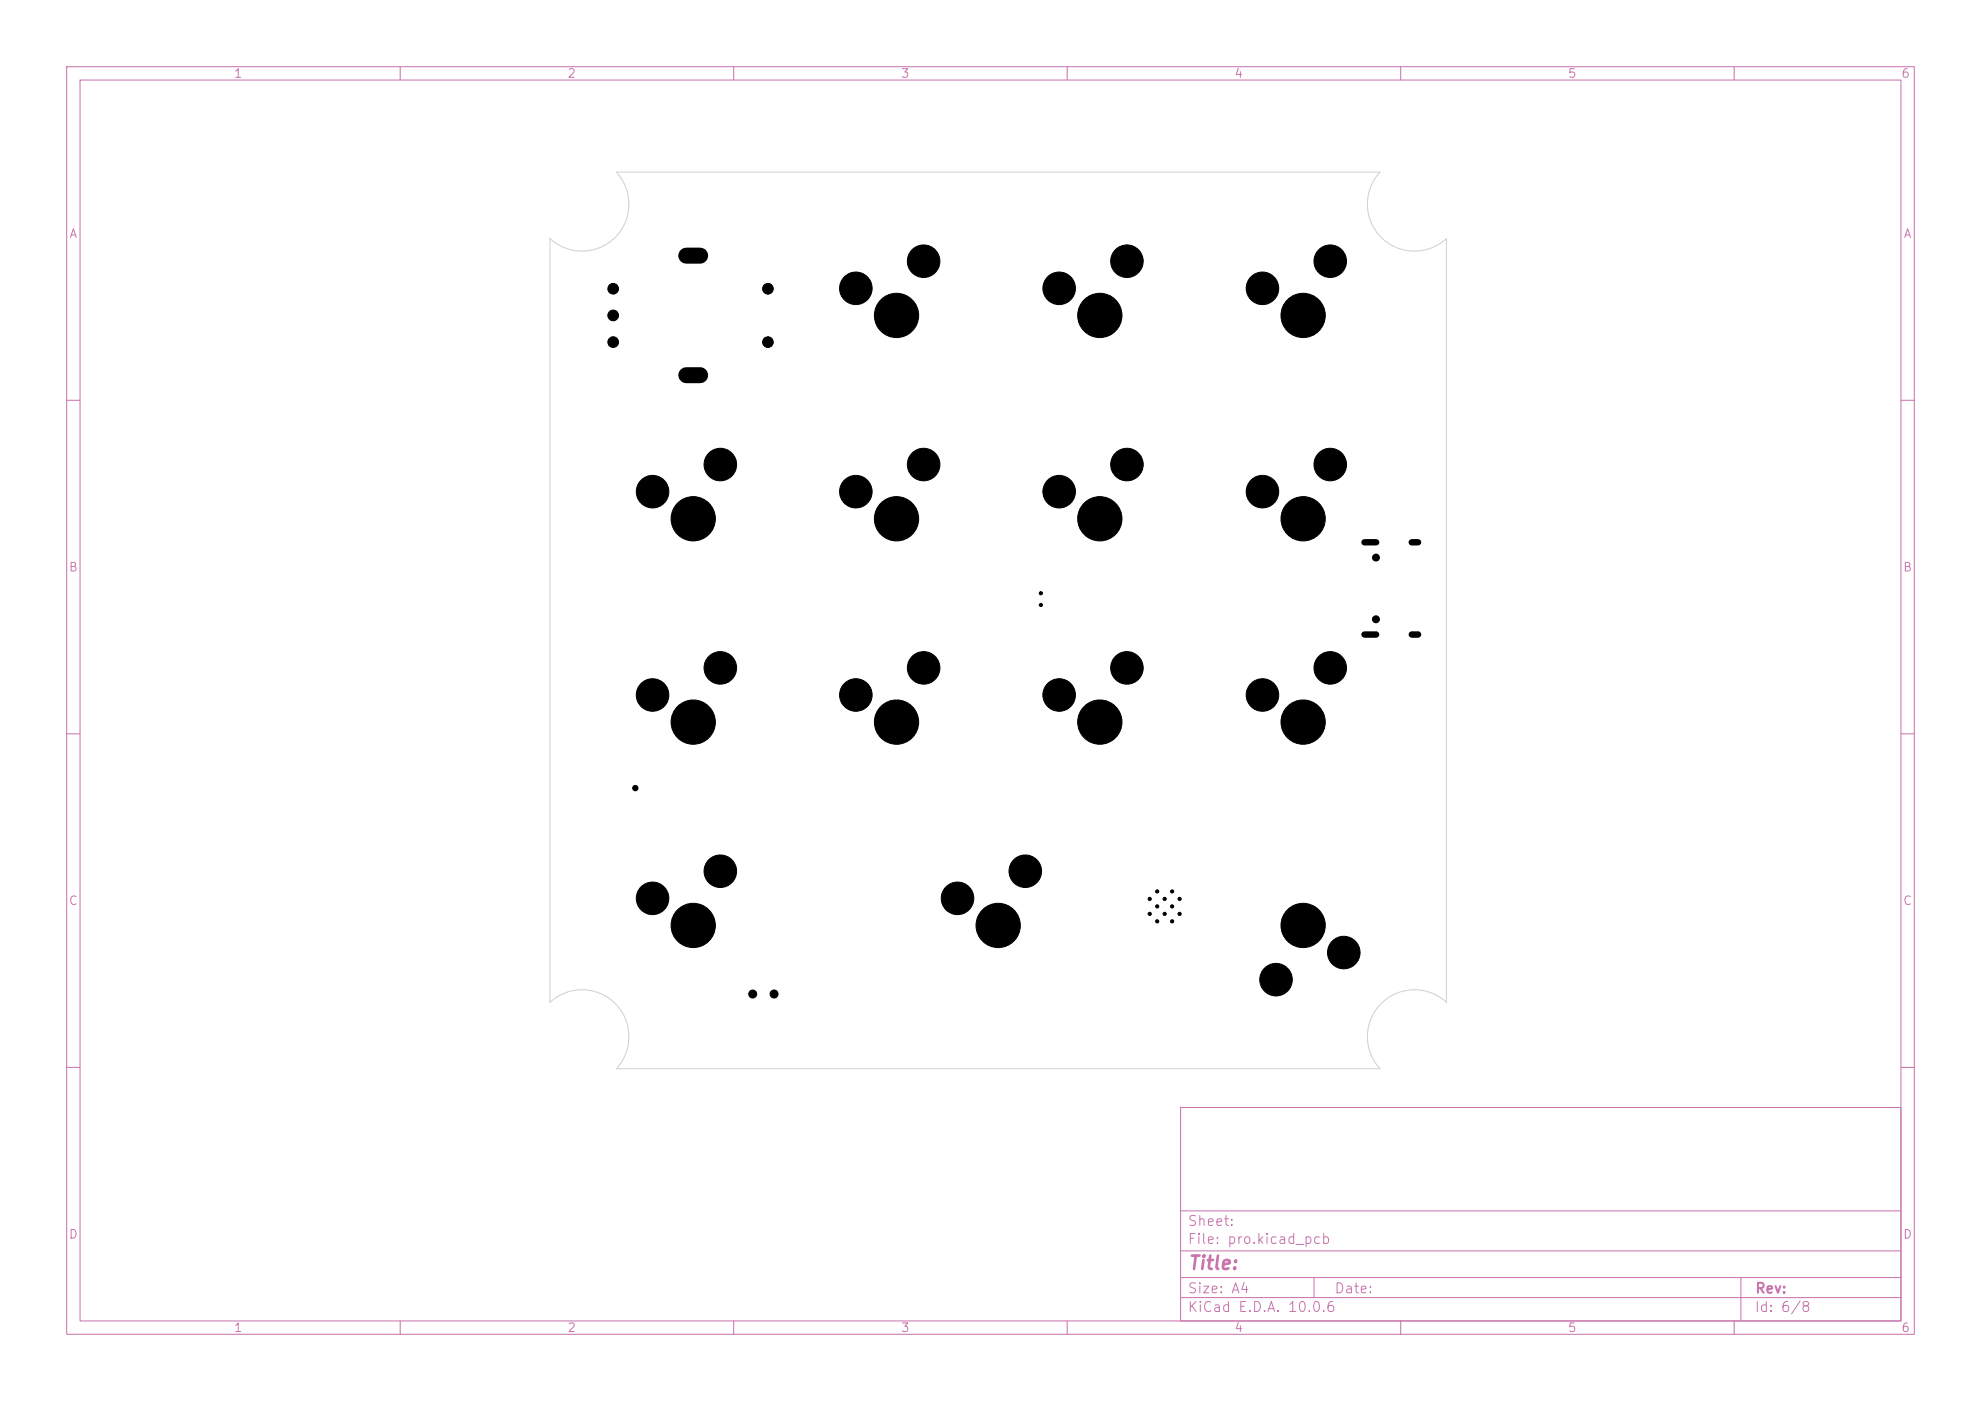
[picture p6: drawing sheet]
<svg xmlns="http://www.w3.org/2000/svg" width="297mm" height="210mm" viewBox="0 0 297 210" stroke-linecap="round" stroke-linejoin="round" font-family="sans-serif">
<defs><g id="words">
<text font-size="2" fill="#c872ab" x="178" y="190.8">Title:</text>
<g font-size="1.5" fill="#c872ab">
<text x="178" y="184.1">Sheet:</text>
<text x="178" y="186.8">File: pro.kicad_pcb</text>
<text x="178" y="197">KiCad E.D.A. 10.0.6</text>
<text x="178" y="194.2">Size: A4</text>
<text x="200" y="194.2">Date:</text>
<text x="263" y="197">Id: 6/8</text>
<text x="263" y="194.2">Rev:</text>
</g>
<g font-size="1.3" fill="#c872ab">
<text x="35" y="12">1</text>
<text x="85" y="12">2</text>
<text x="135" y="12">3</text>
<text x="185" y="12">4</text>
<text x="235" y="12">5</text>
<text x="285" y="12">6</text>
<text x="10.3" y="36">A</text>
<text x="285.3" y="36">A</text>
<text x="10.2" y="86">B</text>
<text x="285.2" y="86">B</text>
<text x="10.2" y="136">C</text>
<text x="285.2" y="136">C</text>
<text x="10.2" y="186">D</text>
<text x="285.2" y="186">D</text>
<text x="35" y="200">1</text>
<text x="85" y="200">2</text>
<text x="135" y="200">3</text>
<text x="185" y="200">4</text>
<text x="235" y="200">5</text>
<text x="285" y="200">6</text>
</g>
</g></defs>
<g fill="none" stroke="#c872ab" stroke-width=".15">
<path d="M10 10h277v190h-277zM12 12h273v186h-273zM60 10v2M110 10v2M160 10v2M210 10v2M260 10v2M10 60h2M285 60h2M10 110h2M285 110h2M10 160h2"/>
<path d="M177 166h108v32h-108zM285 160h2M60 198v2M110 198v2M160 198v2M177 194.5h108M177 191.5h108M177 187.5h108M177 181.5h108M197 191.5v3M210 198v2M260 198v2"/>
<path d="M261 191.5v6.5"/>
</g>
<path d="M92.4 25.8h114.5a7 7 0 0 0 .2 9.8 7 7 0 0 0 9.8 .1v114.6a7 7 0 0 0-9.8 .1 7 7 0 0 0-.2 9.8h-114.5a7 7 0 0 0-.2-9.8 7 7 0 0 0-9.7-.1v-114.6a7 7 0 0 0 9.7-.1 7 7 0 0 0 .2-9.8z" fill="none" stroke="#d0d2cd" stroke-width=".15"/>
<g fill="#000" stroke="#000" stroke-width=".15">
<circle cx="138.5" cy="39.2" r="2.44"/>
<circle cx="169" cy="39.2" r="2.44"/>
<circle cx="199.4" cy="39.2" r="2.44"/>
<circle cx="91.9" cy="43.3" r=".8"/>
<circle cx="91.9" cy="47.3" r=".8"/>
<circle cx="91.9" cy="51.3" r=".8"/>
<circle cx="115.1" cy="43.3" r=".8"/>
<circle cx="115.1" cy="51.3" r=".8"/>
<circle cx="128.3" cy="43.2" r="2.44"/>
<circle cx="134.4" cy="47.3" r="3.3"/>
<circle cx="158.8" cy="43.2" r="2.44"/>
<circle cx="164.9" cy="47.3" r="3.3"/>
<circle cx="189.3" cy="43.2" r="2.44"/>
<circle cx="195.4" cy="47.3" r="3.3"/>
<circle cx="97.8" cy="73.7" r="2.44"/>
<circle cx="103.9" cy="77.8" r="3.3"/>
<circle cx="108" cy="69.6" r="2.44"/>
<circle cx="128.3" cy="73.7" r="2.44"/>
<circle cx="134.4" cy="77.8" r="3.3"/>
<circle cx="138.5" cy="69.6" r="2.44"/>
<circle cx="158.8" cy="73.7" r="2.44"/>
<circle cx="164.9" cy="77.8" r="3.3"/>
<circle cx="169" cy="69.6" r="2.44"/>
<circle cx="189.3" cy="73.7" r="2.44"/>
<circle cx="195.4" cy="77.8" r="3.3"/>
<circle cx="199.4" cy="69.6" r="2.44"/>
<circle cx="156.1" cy="88.9" r=".24"/>
<circle cx="156.1" cy="90.7" r=".24"/>
<circle cx="206.3" cy="92.8" r=".52"/>
<circle cx="206.3" cy="83.6" r=".52"/>
<circle cx="95.3" cy="118.1" r=".4"/>
<circle cx="97.8" cy="104.2" r="2.44"/>
<circle cx="103.9" cy="108.2" r="3.3"/>
<circle cx="108" cy="100.1" r="2.44"/>
<circle cx="128.3" cy="104.2" r="2.44"/>
<circle cx="134.4" cy="108.2" r="3.3"/>
<circle cx="138.5" cy="100.1" r="2.44"/>
<circle cx="158.8" cy="104.2" r="2.44"/>
<circle cx="164.9" cy="108.2" r="3.3"/>
<circle cx="169" cy="100.1" r="2.44"/>
<circle cx="189.3" cy="104.2" r="2.44"/>
<circle cx="195.4" cy="108.2" r="3.3"/>
<circle cx="199.4" cy="100.1" r="2.44"/>
<circle cx="97.8" cy="134.7" r="2.44"/>
<circle cx="103.9" cy="138.7" r="3.3"/>
<circle cx="108" cy="130.6" r="2.44"/>
<circle cx="143.6" cy="134.7" r="2.44"/>
<circle cx="149.7" cy="138.7" r="3.3"/>
<circle cx="153.7" cy="130.6" r="2.44"/>
<circle cx="172.4" cy="137" r=".24"/>
<circle cx="172.4" cy="134.7" r=".24"/>
<circle cx="173.5" cy="138.1" r=".24"/>
<circle cx="173.5" cy="133.6" r=".24"/>
<circle cx="173.5" cy="135.9" r=".24"/>
<circle cx="174.6" cy="137" r=".24"/>
<circle cx="174.6" cy="134.7" r=".24"/>
<circle cx="175.7" cy="138.1" r=".24"/>
<circle cx="175.7" cy="133.6" r=".24"/>
<circle cx="175.7" cy="135.9" r=".24"/>
<circle cx="176.9" cy="134.7" r=".24"/>
<circle cx="176.9" cy="137" r=".24"/>
<circle cx="195.4" cy="138.7" r="3.3"/>
<circle cx="112.9" cy="149" r=".6"/>
<circle cx="116.1" cy="149" r=".6"/>
<circle cx="191.3" cy="146.9" r="2.44"/>
<circle cx="201.5" cy="142.8" r="2.44"/>
</g>
<path d="M204.6 95.1h1.7M204.6 81.3h1.7M211.7 95.1h.9M211.7 81.3h.9" fill="none" stroke="#000" stroke-width=".96"/>
<path d="M102.9 38.3h2.1M102.9 56.2h2.1" fill="none" stroke="#000" stroke-width="2.4"/>
<use href="#words"/>
</svg>
